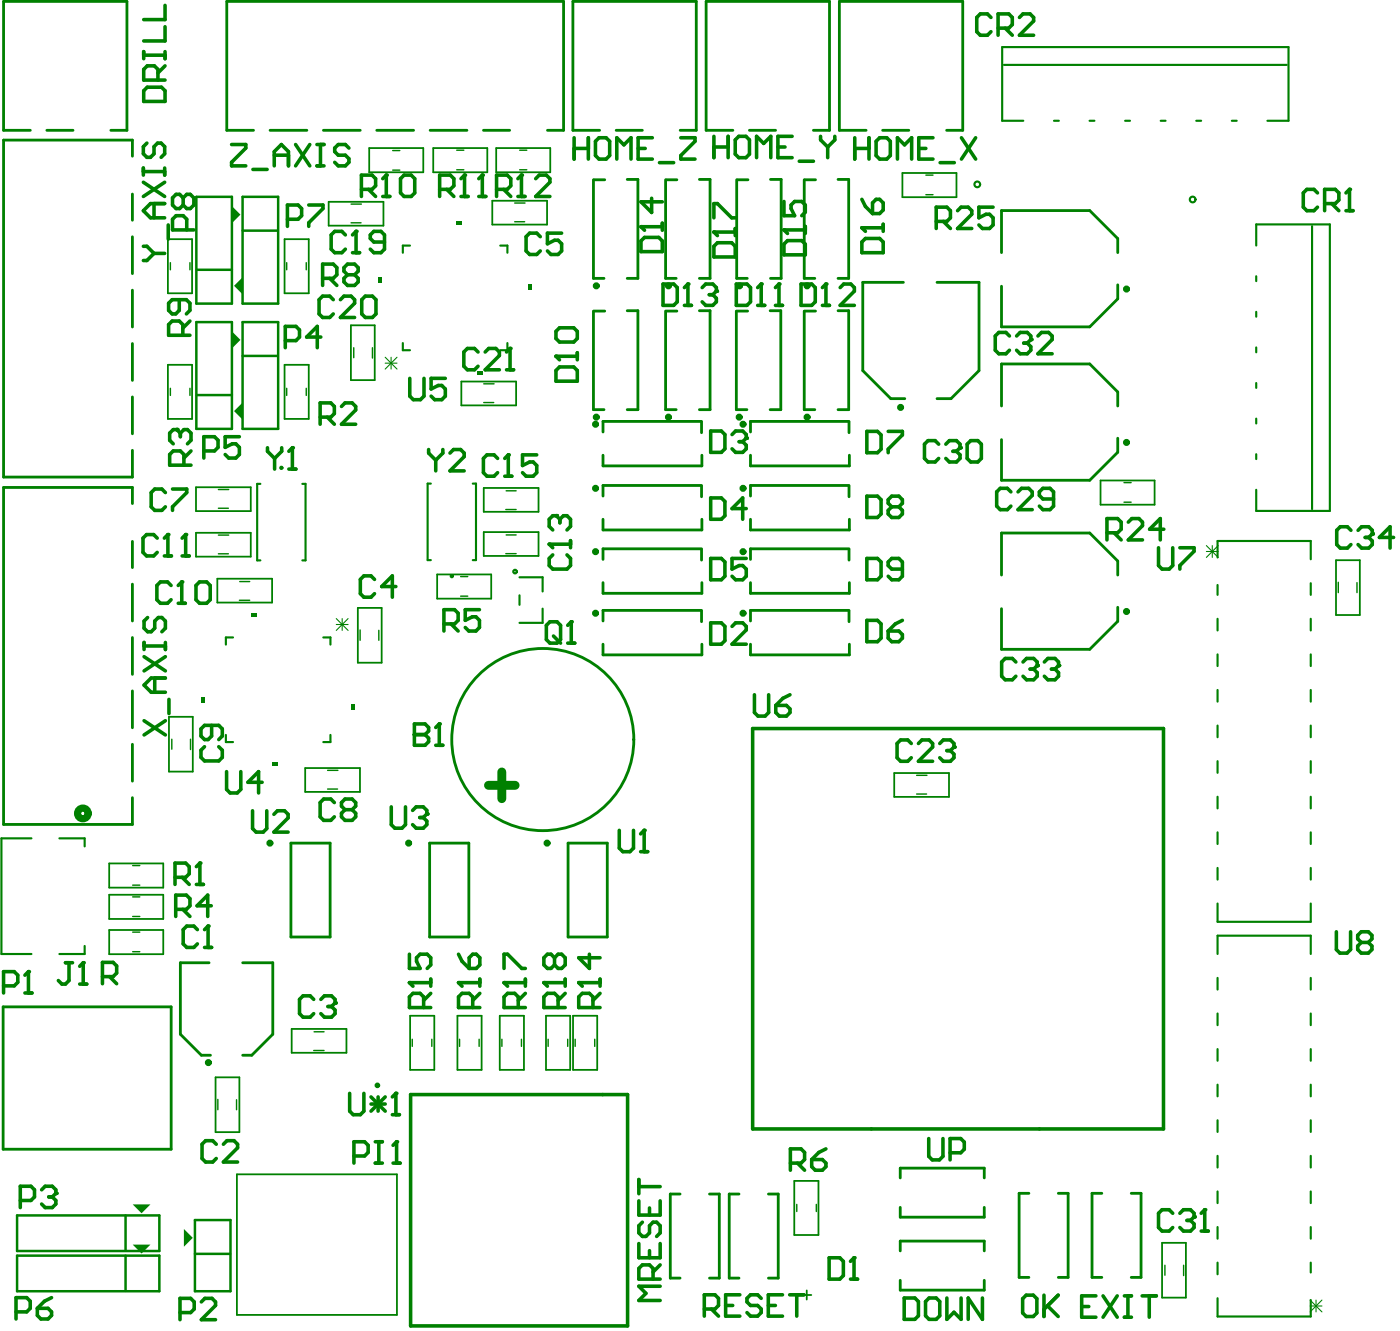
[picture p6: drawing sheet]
<svg xmlns="http://www.w3.org/2000/svg" width="332mm" height="316mm" viewBox="0 0 332 316" stroke-linecap="round" stroke-linejoin="round" font-family="sans-serif">
<g fill="#008000">
<path d="M89.9 65.9h.8v1.2h-.8z"/>
<path d="M108.2 52.5h1.3v.9h-1.3z"/>
<path d="M125.3 67.5h.9v1.3h-.9z"/>
<path d="M113.2 88h1.3v.8h-1.3z"/>
<path d="M55.6 67.8l2.1-2.1v4.2z"/>
<path d="M55 48.8l2.1 2.1-2.1 2.1z"/>
<path d="M55 78.5l2.1 2.1-2.1 2.1z"/>
<path d="M55.6 97.5l2.1-2.1v4.2z"/>
<path d="M83.3 167.1h.9v1.3h-.9z"/>
<path d="M64.6 180.9h1.2v.9h-1.2z"/>
<path d="M47.9 165.5h.8v1.2h-.8z"/>
<path d="M59.6 145.5h1.2v.8h-1.2z"/>
<path d="M43.7 291.5l2.1 2.1-2.1 2.2z"/>
<path d="M31.5 285.7h4.2l-2.1 2.1z"/>
<path d="M31.5 295.2h4.2l-2.1 2.2z"/>
</g>
<g fill="none" stroke="#008000" stroke-width=".67">
<path d="M7.2 30.9h-6.4v-30.6h29.3v30.6h-3.8M11.1 30.9h6.2M31.4 37.1v-3.9h-30.6v80h30.6v-6.4M60.2 30.9h-6.4v-30.6h80v30.6h-3.8M64.1 30.9h8.7M76.8 30.9h8.7M89.4 30.9h8.8M102.1 30.9h8.7M114.8 30.9h6.2M142.3 30.9h-6.3v-30.6h29.3v30.6h-3.8M146.3 30.9h6.2M174 30.9h-6.4v-30.6h29.3v30.6h-3.8"/>
<path d="M177.9 30.9h6.2M205.6 30.9h-6.4v-30.6h29.3v30.6h-3.8M209.5 30.9h6.2M31.4 46v6.2M31.4 56.2v8.7M140.9 42.6v23.4h2.5M141 42.6h2.5M148.9 42.6h2.5v23.4h-2.5M158 42.6v23.4h2.5M158.1 42.6h2.6M166 42.6h2.5v23.4h-2.5M174.9 42.6v23.4h2.5"/>
<path d="M175 42.6h2.5M182.9 42.6h2.5v23.4h-2.5M190.9 42.6v23.4h2.5M191 42.6h2.6M198.9 42.6h2.6v23.4h-2.6M237.7 59.9v-9.9h21l6.6 6.6v3.3M31.4 68.8v8.8M140.9 73.8v23.4h2.5M141 73.8h2.5M148.9 73.7h2.5v23.5h-2.5M158 73.8v23.4h2.5M158.1 73.8h2.6"/>
<path d="M166 73.7h2.5v23.5h-2.5M174.8 73.8v23.4h2.5M174.9 73.8h2.6M182.8 73.7h2.5v23.5h-2.5M190.9 73.8v23.4h2.5M191 73.8h2.6M198.9 73.7h2.6v23.5h-2.6M214.4 67h-9.6v20.9l6.6 6.7h3.4M222.4 67h10v20.9l-6.7 6.7h-3.3M265.3 67.6v3.3l-6.6 6.6h-21v-9.6M31.4 81.5v8.7M31.4 94.2v8.7"/>
<path d="M166.5 100h-23.4v2.5M201.5 100h-23.4v2.5M237.7 96.3v-10h21l6.6 6.7v3.3M31.4 119.5v-3.9h-30.6v80h30.6v-6.4M143.1 108v2.5h23.5v-2.5M166.5 115.2h-23.4v2.5M166.5 100.1v2.5M166.5 115.3v2.5M178.1 108v2.5h23.5v-2.5M201.5 115.2h-23.4v2.5M201.5 100.1v2.5M201.5 115.3v2.5"/>
<path d="M265.3 104v3.3l-6.6 6.6h-21v-9.6M31.4 128.4v6.2M31.4 138.6v8.7M143.1 138.2v2.5h23.5v-2.5M143.1 123.2v2.5h23.5v-2.5M166.5 130.2h-23.4v2.5M166.5 130.3v2.6M178.1 138.2v2.5h23.5v-2.5M178.1 123.2v2.5h23.5v-2.5M201.5 130.2h-23.4v2.5M201.5 130.3v2.6M237.7 136.4v-10h21l6.6 6.7v3.3"/>
<path d="M31.4 151.2v8.8M143.1 152.8v2.5h23.5v-2.5M166.5 144.8h-23.4v2.5M166.5 144.9v2.6M178.1 152.8v2.5h23.5v-2.5M201.5 144.8h-23.4v2.5M201.5 144.9v2.6M265.3 144.1v3.3l-6.6 6.6h-21v-9.6M31.4 163.9v8.7M31.4 176.6v8.7M69.1 200h9.3v22.3h-9.3zM102 200h9.3v22.3h-9.3z"/>
<path d="M134.8 200h9.3v22.3h-9.3zM.7 238.8h39.9v33.8h-39.9zM49.6 228.4h-6.8v16.9l5 5h2.2M57.6 228.4h7.2v16.9l-5 5h-2.2M213.7 279.4v-2.3h19.9v2.3M161.4 283.2h-2.3v20h2.3M168.4 283.2h2.3v20h-2.3M175.4 283.2h-2.3v20h2.3M182.4 283.2h2.3v20h-2.3M213.7 286.4v2.3h19.9v-2.3M213.7 296.7v-2.3h19.9v2.3M244.2 283.1h-2.3v19.9h2.3"/>
<path d="M251.2 283.1h2.3v19.9h-2.3M261.5 283.1h-2.3v19.9h2.3M268.5 283.1h2.3v19.9h-2.3M213.7 303.7v2.3h19.9v-2.3"/>
</g>
<g fill="none" stroke="#008000" stroke-width=".34">
<path d="M93.2 35.7h1.7M108.4 35.6h1.7M123.4 35.6h1.6M83.3 48.4h2.5M83.3 52.9h2.4M93.2 40.4h1.7M108.4 40.3h1.7M122.2 52.6h2.3M122.2 48.2h2.4M123.4 40.3h1.6M219.8 41.5h1.7M219.8 46.2h1.7"/>
<path d="M40.4 62.3v1.7M45.1 62.3v1.7M68.1 62.3v1.7M72.7 62.3v1.7M40.4 92.1v1.7M45.1 92.1v1.7M68.1 92.1v1.7M72.7 92.1v1.7M84 82.5v2.4M88.4 82.5v2.4M114.8 95.5h2.4M114.8 91.1h2.5"/>
<path d="M51.8 116.1h2.5M120.1 116.4h2.4M266.8 114.5h1.7M266.8 119.1h1.7M51.8 120.6h2.4M51.8 126.9h2.5M51.8 131.4h2.4M56.9 138h2.4M109.3 136.8h1.7M120.1 131.3h2.4M120.1 120.9h2.4M120.1 126.9h2.4"/>
<path d="M317.7 138.1v2.5M322.1 138.2v2.4M56.8 142.4h2.5M85.5 149.4v2.5M89.9 149.5v2.4M109.3 141.4h1.7M40.8 175.4v2.3M45.2 175.4v2.4M77.8 182.7h2.4M77.8 187.2h2.3M217.6 183.9h2.4M217.6 188.4h2.3"/>
<path d="M31.5 205.3h1.7M31.5 210h1.7M31.5 212.8h1.7M31.5 217.4h1.7M31.5 221.1h1.7M31.5 225.8h1.7M74.5 249.2h2.4M74.6 244.8h2.3M97.9 246.5v1.7M102.5 246.5v1.7M109.1 246.5v1.7M113.7 246.5v1.7"/>
<path d="M119.1 246.5v1.7M123.8 246.5v1.7M130.1 246.5v1.7M134.8 246.5v1.7M136.5 246.5v1.7M141.2 246.5v1.7M51.7 260.8v2.4M56.1 260.9v2.3M189.1 285.7v1.7M193.8 285.7v1.7M276.5 300.1v2.4M281 300.1v2.5"/>
</g>
<g fill="none" stroke="#008000" stroke-width=".42">
<path d="M87.6 35.1h12.9v5.8h-12.9zM102.8 35.1h12.9v5.8h-12.9zM117.8 35.1h12.8v5.8h-12.8zM39.9 56.7h5.7v12.9h-5.7zM67.5 56.7h5.8v12.9h-5.8zM78 47.9h13v5.6h-13zM116.9 47.6h13v5.7h-13zM214.2 41h12.8v5.8h-12.8zM83.3 77.2h5.6v13h-5.6zM39.9 86.5h5.7v12.9h-5.7zM67.5 86.5h5.8v12.9h-5.8zM109.5 90.5h13v5.7h-13z"/>
<path d="M46.5 115.6h13v5.6h-13zM114.8 115.8h13v5.6h-13zM261.2 114h12.9v5.7h-12.9zM46.5 126.4h13v5.6h-13zM51.6 137.3h13v5.6h-13zM103.8 136.3h12.8v5.7h-12.8zM114.8 126.2h13v5.7h-13zM317.1 132.9h5.7v13h-5.7zM84.9 144.2h5.7v13h-5.7zM40.1 170h5.7v13h-5.7zM72.4 182.2h13v5.7h-13zM212.3 183.4h13v5.6h-13z"/>
<path d="M25.9 204.8h12.9v5.8h-12.9zM25.9 212.3h12.9v5.7h-12.9zM25.9 220.6h12.9v5.8h-12.9zM51.2 255.6h5.6v13h-5.6zM69.2 244.1h13v5.6h-13zM97.3 241h5.8v12.8h-5.8zM108.6 241h5.7v12.8h-5.7zM118.6 241h5.8v12.8h-5.8zM129.6 241h5.7v12.8h-5.7zM136 241h5.8v12.8h-5.8zM56.2 278.6h38v33.3h-38zM188.5 280.1h5.8v12.9h-5.8z"/>
<path d="M275.8 294.8h5.7v13h-5.7zM190.4 307.2h2.2M191.5 306.1v2.2"/>
</g>
<g fill="none" stroke="#008000" stroke-width=".51">
<path d="M238.3 15.4h67.1M242.9 28.6h-5v-17.4h68v17.4h-5.1M250.2 28.6h1.1M258.6 28.6h1.2M267.1 28.6h1.1M275.5 28.6h1.2M284 28.6h1.1M292.4 28.6h1.2M97.3 58.3h-1.7v1.7M118.7 58.3h1.7v1.7M298.2 58.2v-5h17.5v68h-17.5v-5M311.4 53.7v67.1"/>
<path d="M298.2 65.5v1.2M298.2 74v1.1M95.6 81.4v1.7h1.7M120.4 81.4v1.7h-1.7M298.2 82.4v1.2M298.2 90.9v1.1M298.2 99.3v1.2M61.8 114.8h-.8v18.1h.8M71.8 114.8h.7v18.1h-.7M102.3 114.7h-.8v18.2h.8M112.2 114.7h.8v18.2h-.8M298.2 107.7v1.2"/>
<path d="M123.3 136.9h5.5v3.4M289 132.2v-3.9h22.1v4.4M289 138.8v2.3M311.1 138.3v2.8M55.3 151.2h-1.7v1.7M76.7 151.2h1.7v1.7M123.3 141.2v2.3M128.8 144.4v3.4h-5.5M289 146.8v2.8M289 155.2v2.8M311.1 146.8v2.8M311.1 155.2v2.8"/>
<path d="M53.6 174.3v1.7h1.7M78.4 174.3v1.7h-1.7M289 163.7v2.7M289 172.1v2.8M311.1 163.7v2.7M311.1 172.1v2.8M7.5 198.9h-7.2v27.4h7.2M14.1 198.9h6v1.9M289 180.6v2.7M289 189v2.8M289 197.4v2.8M311.1 180.6v2.7"/>
<path d="M311.1 189v2.8M311.1 197.4v2.8M289 214.3v4.4h22.1v-4.4M289 205.9v2.8M311.1 205.9v2.8M20.1 224.4v1.9h-6M289 226.3v-4.3h22.1v4.3M289 232v2.7M311.1 232v2.7M289 240.4v2.8M289 248.9v2.7M289 257.3v2.8"/>
<path d="M311.1 240.4v2.8M311.1 248.9v2.7M311.1 257.3v2.8M289 265.7v2.8M289 274.2v2.8M311.1 265.7v2.8M311.1 274.2v2.8M289 282.6v2.8M289 291.1v2.7M289 299.5v2.8M311.1 282.6v2.8M311.1 291.1v2.7"/>
<path d="M311.1 299.5v2.4M289 308v4.3h22.1v-3.9"/>
</g>
<g fill="none" stroke="#008000" stroke-width=".85">
<path d="M222.2 52.5h2.6l.8-.8v-1.7l-.8-.9h-2.6v5.1M223.9 52.5l1.7 1.7M227.3 50l.8-.9h1.7l.9 .9v.8l-3.4 3.4h3.4M235.7 49.1h-3.3v2.6l1.6-.9h.9l.8 .9v1.7l-.8 .8h-1.7l-.8-.8M262.8 126.4h2.5l.8-.9v-1.6l-.8-.9h-2.5v5.1M264.4 126.4l1.7 1.7M267.8 123.9l.9-.9h1.7l.8 .9v.8l-3.4 3.4h3.4M276.3 125.5h-3.4l2.5-2.5v5.1M178.7 172.8h97.5v95h-97.5zM179.1 164.8v4.2l.8 .9h1.7l.9-.9v-4.2M184.1 167.3h2.6l.8 .9v.8l-.8 .9h-1.7l-.9-.9zM187.5 164.8l-1.7 .9-1.7 1.6"/>
<path d="M83 259.4v4.2l.8 .8h1.7l.9-.8v-4.2M94 259.4v5M97.5 259.7h51.5v54.8h-51.5zM88.1 260.2l3.3 3.4M88.1 261.9h3.3M89.8 260.2v3.4M91.4 260.2l-3.3 3.4M93.1 264.4h1.7"/>
</g>
<g fill="none" stroke="#008000" stroke-width=".59">
<path d="M46.6 46.7h8.4v25.3h-8.4zM57.6 46.7h8.4v25.3h-8.4zM57.6 54.7h8.3M46.6 76.4h8.4v25.3h-8.4zM46.7 64h8.3M57.6 76.4h8.4v25.3h-8.4zM46.7 93.7h8.3M57.6 84.4h8.3M4.1 297.9h33.7v8.4h-33.7zM4.1 288.3h33.7v8.5h-33.7zM29.8 288.3v8.4M29.8 297.9v8.3"/>
<path d="M46.3 297.4h8.3M46.3 289.4h8.4v16.9h-8.4z"/>
</g>
<g fill="none" stroke="#008000" stroke-width=".25">
<path d="M91.4 84.7l2.8 2.9M91.4 86.1h2.8M92.8 84.7v2.9M94.2 84.7l-2.8 2.9M286.4 129.4l2.8 2.8M286.4 130.8h2.8M287.8 129.4v2.8M289.2 129.4l-2.8 2.8M79.8 146.7l2.8 2.9M79.8 148.1h2.8M81.2 146.7v2.9M82.6 146.7l-2.8 2.9"/>
<path d="M311 308.4l2.8 2.8M311 309.8h2.8M312.4 308.4v2.8M313.8 308.4l-2.8 2.8"/>
</g>
<path d="M115.9 186.3h6.4M119.1 183.1v6.4" fill="none" stroke="#008000" stroke-width="2.1"/>
<circle cx="94" cy="259.4" r=".42" fill="#008000"/>
<path d="M98.4 171.7v5.1h2.5l.8-.9v-.8l-.8-.8h-2.5M94 259.4l-.9 .8" fill="none" stroke="#008000" stroke-width=".85"/>
<circle cx="98.4" cy="174.3" r=".42" fill="#008000"/>
<path d="M98.4 171.7h2.5l.8 .9v.8l-.8 .9h-2.5M103.4 176.8h1.7M104.3 171.7v5.1" fill="none" stroke="#008000" stroke-width=".85"/>
<circle cx="104.3" cy="171.7" r=".42" fill="#008000"/>
<path d="M63.5 106.2v.9l1.7 1.6M65.2 108.7v2.6M66.9 106.2v.9l-1.7 1.6M68.6 111.3h1.6M69.4 106.2v5.1M101.7 106.6v.9l1.7 1.7M103.4 109.2v2.5M105.1 106.6v.9l-1.7 1.7M106.8 107.5l.8-.9h1.7l.9 .9v.8l-3.4 3.4h3.4M104.3 171.7l-.9 .9" fill="none" stroke="#008000" stroke-width=".85"/>
<circle cx="69.4" cy="106.2" r=".42" fill="#008000"/>
<g fill="none" stroke="#008000" stroke-width=".85">
<path d="M97.3 89.8v4.2l.8 .8h1.7l.8-.8v-4.2M105.7 89.8h-3.4v2.5l1.7-.9h.9l.8 .9v1.7l-.8 .8h-1.7l-.9-.8M69.4 106.2l-.8 .9M275 129.9v4.3l.8 .8h1.7l.9-.8v-4.3M280.1 129.9h3.3v.9l-3.3 3.4v.8M53.8 183v4.3l.8 .8h1.7l.9-.8v-4.3M62.2 185.6h-3.4l2.6-2.6v5.1M92.9 191.4v4.2l.8 .9h1.7l.9-.9v-4.2M97.9 192.2l.9-.8h1.7l.8 .8v.9M317.2 221v4.3l.9 .8h1.6l.9-.8v-4.3M323.1 223.6l-.8 .8v.9l.8 .8h1.7l.9-.8v-.9l-.9-.8M323.1 223.6l-.8-.9v-.8l.8-.9h1.7l.9 .9v.8l-.9 .9"/>
<path d="M323.1 223.6h1.7"/>
</g>
<circle cx="101.3" cy="193.1" r=".42" fill="#008000"/>
<path d="M59.9 192.3v4.2l.9 .9h1.7l.8-.9v-4.2M65 193.2l.9-.9h1.6l.9 .9v.8l-3.4 3.4h3.4M99.6 193.9h.9M100.5 193.9l.8 .9v.8l-.8 .9h-1.7l-.9-.9M101.3 193.1l-.8 .8M147 197v4.2l.8 .8h1.7l.9-.8v-4.2M152.9 197v5M152.1 202h1.6" fill="none" stroke="#008000" stroke-width=".85"/>
<circle cx="152.9" cy="197" r=".42" fill="#008000"/>
<g fill="none" stroke="#008000" stroke-width=".85">
<path d="M152.9 197l-.8 .8M24.3 231.7h2.5l.9-.9v-1.7l-.9-.8h-2.5v5.1M26 231.7l1.7 1.7M129.1 233.1h5.1M132.5 239v-2.5l-.9-.9h-1.7l-.8 .9v2.5h5.1M134.2 235.6l-1.7 1.7M134.2 232.3v1.6M151.6 279.8v3.4M220.5 270.1v4.2l.8 .8h1.7l.8-.8v-4.2M225.5 273.5h2.5l.9-.9v-1.7l-.9-.8h-2.5v5M151.6 284.9v3.3h5.1v-3.3M151.6 295v3.4h5.1v-3.4"/>
<path d="M151.6 281.5h5.1M152.5 289.9l-.9 .9v1.7l.9 .8h.8l.9-.8v-1.7l.8-.9h.9l.8 .9v1.7l-.8 .8M154.2 286.6v1.6M154.2 296.7v1.7M155 303.4v-2.5l-.8-.8h-1.7l-.9 .8v2.5h5.1M156.7 305.1h-5.1l1.7 1.7-1.7 1.7h5.1M156.7 300.1l-1.7 1.6M167.2 310.5h2.5l.9-.8v-1.7l-.9-.9h-2.5v5.1M168.9 310.5l1.7 1.7M172.2 309.7h1.7M175.6 307.1h-3.4v5.1h3.4M180.7 308l-.9-.9h-1.6l-.9 .9v.8l.9 .9h1.6l.9 .8v.9l-.9 .8h-1.6l-.9-.8"/>
<path d="M182.4 309.7h1.7M185.7 307.1h-3.3v5.1h3.3M187.4 307.1h3.4M189.1 307.1v5.1M214.6 307.9h2.6l.8 .9v3.3l-.8 .9h-2.6zM220.5 307.9h1.7l.9 .9v3.3l-.9 .9h-1.7l-.8-.9v-3.3zM224.8 307.9v5.1l1.6-1.7 1.7 1.7v-5.1M233.2 307.9v5.1l-3.4-5.1v5.1M243.6 307.2h1.7l.8 .9v3.4l-.8 .8h-1.7l-.9-.8v-3.4zM247.8 307.2v5.1M248.7 309.8l2.5 2.5M251.2 307.2l-3.4 3.4"/>
<path d="M256.8 309.9h1.6M260.1 307.4h-3.3v5.1h3.3M261.8 307.4l3.4 5.1M265.2 307.4l-3.4 5.1M266.9 307.4h1.7M266.9 312.5h1.7M267.7 307.4v5.1M271.1 307.4h3.4M272.8 307.4v5.1"/>
</g>
<circle cx="129.1" cy="233.1" r=".42" fill="#008000"/>
<path d="M119.6 233.1h5.1M123 239v-2.5l-.8-.9h-1.7l-.9 .9v2.5h5.1M124.7 235.6l-1.7 1.7M124.7 232.3v1.6M129.1 233.1l.8 .8M131.6 227.2l-.8-.8h-.9l-.8 .8v1.7l.8 .8h.9l.8-.8M131.6 227.2l.9-.8h.8l.9 .8v1.7l-.9 .8h-.8l-.9-.8M131.6 227.2v1.7" fill="none" stroke="#008000" stroke-width=".85"/>
<circle cx="119.6" cy="233.1" r=".42" fill="#008000"/>
<path d="M108.8 233.1h5.1M112.2 239v-2.5l-.8-.9h-1.7l-.9 .9v2.5h5.1M113.9 235.6l-1.7 1.7M113.9 232.3v1.6M119.6 233.1l.9 .8M119.6 229.7v-3.3h.9l3.4 3.3h.8" fill="none" stroke="#008000" stroke-width=".85"/>
<circle cx="108.8" cy="233.1" r=".42" fill="#008000"/>
<path d="M97.2 233.1h5M100.6 239v-2.5l-.9-.9h-1.7l-.8 .9v2.5h5M102.2 235.6l-1.6 1.7M102.2 232.3v1.6M108.8 233.1l.9 .8M108.8 226.4l.9 1.6 1.7 1.7M111.4 227.2l.8-.8h.9l.8 .8v1.7l-.8 .8h-1.7z" fill="none" stroke="#008000" stroke-width=".85"/>
<circle cx="97.2" cy="233.1" r=".42" fill="#008000"/>
<path d="M97.2 233.1l.8 .8M97.2 226.4v3.3h2.5l-.8-1.7v-.8l.8-.8h1.7l.8 .8v1.7l-.8 .8M137.4 233.1h5M140.7 239v-2.5l-.8-.9h-1.7l-.8 .9v2.5h5M142.4 235.6l-1.7 1.7M142.4 232.3v1.6" fill="none" stroke="#008000" stroke-width=".85"/>
<circle cx="137.4" cy="233.1" r=".42" fill="#008000"/>
<path d="M117.9 44.9h2.5l.8-.8v-1.7l-.8-.9h-2.5v5.1M119.6 44.9l1.6 1.7M122.9 46.6h1.7M123.8 41.5v5.1M137.4 233.1l.8 .8M139.9 226.4v3.3l-2.5-2.5h5" fill="none" stroke="#008000" stroke-width=".85"/>
<circle cx="123.8" cy="41.5" r=".42" fill="#008000"/>
<path d="M104.4 44.9h2.5l.8-.8v-1.7l-.8-.9h-2.5v5.1M106 44.9l1.7 1.7M109.4 46.6h1.7M110.3 41.5v5.1M123.8 41.5l-.9 .9M127.2 42.4l.8-.9h1.7l.8 .9v.8l-3.3 3.4h3.3" fill="none" stroke="#008000" stroke-width=".85"/>
<circle cx="110.3" cy="41.5" r=".42" fill="#008000"/>
<path d="M110.3 41.5l-.9 .9M113.6 46.6h1.7M114.5 41.5v5.1" fill="none" stroke="#008000" stroke-width=".85"/>
<circle cx="114.5" cy="41.5" r=".42" fill="#008000"/>
<path d="M85.8 44.9h2.5l.9-.8v-1.7l-.9-.9h-2.5v5.1M87.5 44.9l1.7 1.7M90.8 46.6h1.7M91.7 41.5v5.1M114.5 41.5l-.9 .9" fill="none" stroke="#008000" stroke-width=".85"/>
<circle cx="91.7" cy="41.5" r=".42" fill="#008000"/>
<g fill="none" stroke="#008000" stroke-width=".85">
<path d="M91.7 41.5l-.9 .9M95.1 42.4l.8-.9h1.7l.8 .9v3.4l-.8 .8h-1.7l-.8-.8zM42.6 71.1v2.5l-.9 .9h-.8l-.9-.9v-1.7l.9-.8h3.3l.9 .8v1.7l-.9 .9M43.4 79.5v-2.5l-.8-.8h-1.7l-.9 .8v2.5h5.1M45.1 76.2l-1.7 1.6M76.6 66h2.5l.9-.8v-1.7l-.9-.9h-2.5v5.1M78.3 66l1.7 1.7M82.5 65.2l-.9-.9v-.8l.9-.9h1.7l.8 .9v.8l-.8 .9M82.5 65.2l-.9 .8v.9l.9 .8h1.7l.8-.8v-.9l-.8-.8M82.5 65.2h1.7M42 101.9h-.9l-.8 .9v1.6l.8 .9M43.7 110.3v-2.5l-.9-.8h-1.7l-.8 .8v2.5h5"/>
<path d="M45.3 107l-1.6 1.7M105.4 148h2.5l.8-.8v-1.7l-.8-.9h-2.5v5.1M107.1 148l1.6 1.7M113.8 144.6h-3.4v2.6l1.7-.9h.9l.8 .9v1.6l-.8 .9h-1.7l-.9-.9M41.7 215.7h2.5l.9-.8v-1.7l-.9-.9h-2.5v5.1M43.4 215.7l1.7 1.7M50.2 214.9h-3.4l2.5-2.6v5.1M187.6 275.9h2.5l.9-.8v-1.7l-.9-.9h-2.5v5.1M189.3 275.9l1.7 1.7M192.7 275.1h2.5l.8 .8v.9l-.8 .8h-1.7l-.8-.8zM196 272.5l-1.6 .9-1.7 1.7"/>
</g>
<circle cx="42" cy="101.9" r=".42" fill="#008000"/>
<path d="M76 99h2.5l.9-.9v-1.7l-.9-.8h-2.5v5M77.7 99l1.7 1.6M81.1 96.4l.8-.8h1.7l.8 .8v.9l-3.3 3.3h3.3M42 101.9l.8 .9M42.8 102.8v.8M42.8 102.8l.9-.9h.8l.8 .9v1.6l-.8 .9M41.5 208.1h2.6l.8-.8v-1.7l-.8-.9h-2.6v5.1M43.2 208.1l1.7 1.7M46.6 209.8h1.7M47.4 204.7v5.1" fill="none" stroke="#008000" stroke-width=".85"/>
<circle cx="47.4" cy="204.7" r=".42" fill="#008000"/>
<path d="M130.5 147.5h1.7l.9 .8v3.4l-.9 .9h-1.7l-.8-.9v-3.4zM131.4 150.9l1.7 1.7M134.8 152.6h1.6M135.6 147.5v5.1M47.4 204.7l-.8 .9" fill="none" stroke="#008000" stroke-width=".85"/>
<circle cx="135.6" cy="147.5" r=".42" fill="#008000"/>
<path d="M135.6 147.5l-.8 .8M84 274.2h2.5l.9-.8v-1.7l-.9-.9h-2.5v5.1M89.1 270.8h1.7M89.1 275.9h1.7M89.9 270.8v5.1M93.3 275.9h1.7M94.1 270.8v5.1" fill="none" stroke="#008000" stroke-width=".85"/>
<circle cx="94.1" cy="270.8" r=".42" fill="#008000"/>
<g fill="none" stroke="#008000" stroke-width=".85">
<path d="M34.1 12.2v1.7M34.1 13.1h5.1M37.5 19v-2.5l-.9-.9h-1.6l-.9 .9v2.5h5.1M39.2 1.3v3.3h-5.1M39.2 6.3v3.4h-5.1M39.2 12.2v1.7M39.2 15.6l-1.7 1.7M34 39.9v1.6M34.1 21.5l.9-.8h3.3l.9 .8v2.6h-5.1zM34.9 33.9l-.9 .9v1.7l.9 .8h.8l.9-.8v-1.7l.8-.9h.8l.9 .9v1.7l-.9 .8M39.1 39.9v1.6M55 34.3h3.3v.8l-3.3 3.4v.8h3.3"/>
<path d="M65.1 39.3v-3.3l1.7-1.7 1.7 1.7v3.3M65.1 36.8h3.4M70.2 34.3l3.3 5M73.5 34.3l-3.3 5M75.2 34.3h1.7M75.2 39.3h1.7M76.1 34.3v5M82.8 35.1l-.8-.8h-1.7l-.9 .8v.9l.9 .8h1.7l.8 .9v.8l-.8 .8h-1.7l-.9-.8M136.3 32.7v5M136.3 35.2h3.4M139.7 32.7v5M142.2 32.7h1.7l.8 .8v3.4l-.8 .8h-1.7l-.9-.8v-3.4z"/>
<path d="M146.4 37.7v-5l1.7 1.7 1.7-1.7v5M151.5 35.2h1.7M154.8 32.7h-3.3v5h3.3M156.5 38.6h3.4M161.6 32.7h3.4v.8l-3.4 3.4v.8h3.4M169.5 32.3v5.1M169.5 34.9h3.3M172.8 32.3v5.1M175.4 32.3h1.7l.8 .9v3.4l-.8 .8h-1.7l-.9-.8v-3.4zM179.6 37.4v-5.1l1.7 1.7 1.7-1.7v5.1M184.7 34.9h1.6M188 32.3h-3.3v5.1h3.3"/>
<path d="M189.7 38.2h3.4M194.8 32.3v.9l1.7 1.7M196.5 34.9v2.5M198.2 32.3v.9l-1.7 1.7M202.9 35.2h3.4M202.9 32.7v5M206.3 32.7v5M208.8 32.7h1.7l.8 .8v3.4l-.8 .8h-1.7l-.8-.8v-3.4zM213 37.7v-5l1.7 1.7 1.7-1.7v5M218.1 35.2h1.7M221.5 32.7h-3.4v5h3.4M223.2 38.6h3.3"/>
<path d="M228.2 32.7l3.4 5M231.6 32.7l-3.4 5M34 58.4h.9l1.7 1.7M34 43.2l5.1 3.4M34 40.7h5.1M36.6 48.3v3.4M39.1 48.3h-3.4l-1.7 1.7 1.7 1.7h3.4M39.1 43.2l-5.1 3.4M39.9 53.4v3.3M43.5 46.9l-.9-.8h-.8l-.8 .8v1.7l.8 .9h.8l.9-.9M43.5 46.9l.8-.8h.9l.8 .8v1.7l-.8 .9h-.9l-.8-.9M43.5 46.9v1.7"/>
<path d="M44.3 54.5v-2.5l-.8-.8h-1.7l-.8 .8v2.5h5M60 40.2h3.4M68.2 52h2.6l.8-.8v-1.7l-.8-.9h-2.6v5.1M73.3 48.6h3.4v.9l-3.4 3.4v.8M36.6 60.1l-1.7 1.7h-.9M36.6 60.1h2.5M76.2 80h-3.4l2.5-2.6v5.1M67.7 80.8h2.5l.9-.8v-1.7l-.9-.9h-2.5v5.1M48.4 107h2.5l.9-.9v-1.7l-.9-.8h-2.5v5.1M56.8 103.6h-3.4v2.5l1.7-.8h.9l.8 .8v1.7l-.8 .9h-1.7l-.9-.9M34.2 155.8l5.1 3.3M34.2 152.4v1.7"/>
<path d="M34.2 153.2h5.1M35 146.5l-.8 .8v1.7l.8 .9h.9l.8-.9v-1.7l.9-.8h.8l.9 .8v1.7l-.9 .9M39.3 155.8l-5.1 3.3M39.3 152.4v1.7M34.2 171l5.1 3.3M36.7 160.8v3.4M39.3 171l-5.1 3.3M39.3 160.8h-3.4l-1.7 1.7 1.7 1.7h3.4M40.1 165.9v3.4M94.1 270.8l-.8 .9M4.8 284.8h2.5l.9-.9v-1.7l-.9-.8h-2.5v5.1M9.9 282.2l.8-.8h1.7l.9 .8v.9"/>
<path d="M3.8 311.2h2.5l.9-.8v-1.7l-.9-.9h-2.5v5.1M8.9 310.4h2.5l.8 .8v.8l-.8 .9h-1.7l-.8-.9zM12.2 307.8l-1.6 .9-1.7 1.7"/>
</g>
<circle cx="13.3" cy="283.1" r=".42" fill="#008000"/>
<path d="M.8 233.9h2.6l.8-.9v-1.7l-.8-.8h-2.6v5.1M5.9 235.6h1.7M6.8 230.5v5.1M11.6 283.9h.8M12.4 283.9l.9 .9v.8l-.9 .9h-1.7l-.8-.9M13.3 283.1l-.9 .8M42.7 311.4h2.6l.8-.9v-1.7l-.8-.8h-2.6v5.1M47.8 308.8l.8-.8h1.7l.9 .8v.9l-3.4 3.4h3.4" fill="none" stroke="#008000" stroke-width=".85"/>
<circle cx="6.8" cy="230.5" r=".42" fill="#008000"/>
<path d="M6.8 230.5l-.9 .8M15.5 228.4h1.7M16.4 228.4v4.2l-.9 .8h-.8l-.9-.8M18.9 233.4h1.7M19.8 228.4v5" fill="none" stroke="#008000" stroke-width=".85"/>
<circle cx="19.8" cy="228.4" r=".42" fill="#008000"/>
<path d="M169.5 58.4l.8-.8h3.4l.8 .8v2.6h-5zM169.5 55.1h5M174.5 54.2v1.7M19.8 228.4l-.9 .8" fill="none" stroke="#008000" stroke-width=".85"/>
<circle cx="169.5" cy="55.1" r=".42" fill="#008000"/>
<path d="M169.5 55.1l.8 .8M169.5 51.7v-3.4h.8l3.4 3.4h.8M204.6 57.4l.8-.8h3.4l.8 .8v2.5h-5zM204.6 54h5M209.6 53.2v1.7" fill="none" stroke="#008000" stroke-width=".85"/>
<circle cx="204.6" cy="54" r=".42" fill="#008000"/>
<path d="M186.1 57.9l.8-.8h3.4l.9 .8v2.6h-5.1zM186.1 54.5h5.1M191.2 53.7v1.7M204.6 54l.8 .9M204.6 47.3l.8 1.7 1.7 1.7M207.1 48.1l.9-.8h.8l.8 .8v1.7l-.8 .9h-1.7z" fill="none" stroke="#008000" stroke-width=".85"/>
<circle cx="186.1" cy="54.5" r=".42" fill="#008000"/>
<path d="M152.1 57.2l.9-.9h3.4l.8 .9v2.5h-5.1zM152.1 53.8h5.1M157.2 52.9v1.7M186.1 54.5l.8 .9M186.1 47.8v3.4h2.5l-.8-1.7v-.9l.8-.8h1.7l.9 .8v1.7l-.9 .9" fill="none" stroke="#008000" stroke-width=".85"/>
<circle cx="152.1" cy="53.8" r=".42" fill="#008000"/>
<path d="M152.1 53.8l.9 .8M154.7 47v3.4l-2.6-2.5h5.1M157.4 67.4h2.5l.9 .8v3.4l-.9 .8h-2.5zM162.4 72.4h1.7M163.3 67.4v5" fill="none" stroke="#008000" stroke-width=".85"/>
<circle cx="163.3" cy="67.4" r=".42" fill="#008000"/>
<path d="M163.3 67.4l-.9 .8M166.7 68.2l.8-.8h1.7l.8 .8v.9" fill="none" stroke="#008000" stroke-width=".85"/>
<circle cx="170" cy="69.1" r=".42" fill="#008000"/>
<path d="M168.4 69.9h.8M169.2 69.9l.8 .9v.8l-.8 .8h-1.7l-.8-.8M170 69.1l-.8 .8M190.1 67.4h2.6l.8 .8v3.4l-.8 .8h-2.6zM195.2 72.4h1.7M196.1 67.4v5" fill="none" stroke="#008000" stroke-width=".85"/>
<circle cx="196.1" cy="67.4" r=".42" fill="#008000"/>
<path d="M174.8 67.4h2.5l.9 .8v3.4l-.9 .8h-2.5zM179.8 72.4h1.7M180.7 67.4v5M196.1 67.4l-.9 .8M199.4 68.2l.9-.8h1.7l.8 .8v.9l-3.4 3.3h3.4" fill="none" stroke="#008000" stroke-width=".85"/>
<circle cx="180.7" cy="67.4" r=".42" fill="#008000"/>
<path d="M180.7 67.4l-.9 .8M184.1 72.4h1.6M184.9 67.4v5" fill="none" stroke="#008000" stroke-width=".85"/>
<circle cx="184.9" cy="67.4" r=".42" fill="#008000"/>
<path d="M184.9 67.4l-.8 .8M132 87.9l.8-.9h3.4l.8 .9v2.5h-5zM132 84.5h5M137 83.7v1.7" fill="none" stroke="#008000" stroke-width=".85"/>
<circle cx="132" cy="84.5" r=".42" fill="#008000"/>
<g fill="none" stroke="#008000" stroke-width=".85">
<path d="M132 78.6l.8-.8h3.4l.8 .8v1.7l-.8 .8h-3.4l-.8-.8zM132 84.5l.8 .9M168.7 102.2h2.5l.9 .9v3.4l-.9 .8h-2.5zM168.7 118.1h2.5l.9 .9v3.3l-.9 .9h-2.5zM173.8 103.1l.8-.9h1.7l.8 .9v.8M205.8 102.3h2.5l.8 .9v3.3l-.8 .9h-2.5zM205.8 117.7h2.5l.8 .8v3.4l-.8 .9h-2.5zM210.8 102.3h3.4v.9l-3.4 3.3v.9M168.7 132.5h2.5l.9 .8v3.4l-.9 .8h-2.5zM177.1 132.5h-3.3v2.5l1.6-.8h.9l.8 .8v1.7l-.8 .8h-1.7l-.8-.8M177.1 120.6h-3.3l2.5-2.5v5.1M205.8 132.5h2.5l.8 .8v3.4l-.8 .8h-2.5z"/>
<path d="M211.7 120.2l-.9-.8v-.9l.9-.8h1.7l.8 .8v.9l-.8 .8M211.7 120.2l-.9 .9v.8l.9 .9h1.7l.8-.9v-.8l-.8-.9M211.7 120.2h1.7M214.2 135h-2.5l-.9-.8v-.9l.9-.8h1.7l.8 .8v3.4l-.8 .8h-1.7l-.9-.8M205.8 147.2h2.5l.8 .8v3.4l-.8 .8h-2.5zM210.8 149.7h2.6l.8 .8v.9l-.8 .8h-1.7l-.9-.8zM214.2 147.2l-1.7 .8-1.7 1.7"/>
</g>
<circle cx="177.1" cy="103.9" r=".42" fill="#008000"/>
<path d="M175.4 104.8h.9M176.3 104.8l.8 .8v.9l-.8 .8h-1.7l-.8-.8M177.1 103.9l-.8 .9M168.7 147.8h2.5l.9 .8v3.4l-.9 .8h-2.5zM173.8 148.6l.8-.8h1.7l.8 .8v.8l-3.3 3.4h3.3M196.8 298.4h2.5l.9 .8v3.4l-.9 .8h-2.5zM202.7 298.4v5M201.9 303.4h1.7" fill="none" stroke="#008000" stroke-width=".85"/>
<circle cx="202.7" cy="298.4" r=".42" fill="#008000"/>
<path d="M235.2 4.1l-.8-.8h-1.7l-.9 .8v3.4l.9 .9h1.7l.8-.9M236.9 6.7h2.5l.9-.9v-1.7l-.9-.8h-2.5v5.1M238.6 6.7l1.7 1.7M242 4.1l.8-.8h1.7l.9 .8v.9l-3.4 3.4h3.4M312.7 45.8l-.8-.9h-1.7l-.8 .9v3.3l.8 .9h1.7l.8-.9M314.4 48.3h2.6l.8-.8v-1.7l-.8-.9h-2.6v5.1M316.1 48.3l1.7 1.7M319.5 50h1.7M320.3 44.9v5.1M202.7 298.4l-.8 .8" fill="none" stroke="#008000" stroke-width=".85"/>
<circle cx="320.3" cy="44.9" r=".42" fill="#008000"/>
<path d="M320.3 44.9l-.8 .9M320.7 125.8l-.9-.8h-1.7l-.8 .8v3.4l.8 .8h1.7l.9-.8M322.4 125.8l.8-.8h1.7l.8 .8v.8" fill="none" stroke="#008000" stroke-width=".85"/>
<circle cx="325.7" cy="126.6" r=".42" fill="#008000"/>
<path d="M324 127.5h.9M324.9 127.5l.8 .8v.9l-.8 .8h-1.7l-.8-.8M325.7 126.6l-.8 .9M330.8 127.5h-3.4l2.6-2.5v5M241.1 157l-.8-.8h-1.7l-.8 .8v3.4l.8 .9h1.7l.8-.9M242.8 157l.9-.8h1.7l.8 .8v.9" fill="none" stroke="#008000" stroke-width=".85"/>
<circle cx="246.2" cy="157.9" r=".42" fill="#008000"/>
<path d="M244.5 158.7h.9M245.4 158.7l.8 .9v.8l-.8 .9h-1.7l-.9-.9M246.2 157.9l-.8 .8M247.9 157l.8-.8h1.7l.9 .8v.9" fill="none" stroke="#008000" stroke-width=".85"/>
<circle cx="251.3" cy="157.9" r=".42" fill="#008000"/>
<path d="M239.6 79.7l-.8-.8h-1.7l-.9 .8v3.4l.9 .8h1.7l.8-.8M241.3 79.7l.9-.8h1.6l.9 .8v.8M249.6 158.7h.8M250.4 158.7l.9 .9v.8l-.9 .9h-1.7l-.8-.9M251.3 157.9l-.9 .8" fill="none" stroke="#008000" stroke-width=".85"/>
<circle cx="244.7" cy="80.5" r=".42" fill="#008000"/>
<path d="M246.4 79.7l.8-.8h1.7l.8 .8v.8l-3.3 3.4h3.3M243 81.4h.8M243.8 81.4l.9 .8v.9l-.9 .8h-1.6l-.9-.8M244.7 80.5l-.9 .9M278.4 287.8l-.9-.8h-1.7l-.8 .8v3.4l.8 .8h1.7l.9-.8M280.1 287.8l.8-.8h1.7l.8 .8v.9" fill="none" stroke="#008000" stroke-width=".85"/>
<circle cx="283.4" cy="288.7" r=".42" fill="#008000"/>
<path d="M281.7 289.5h.9M282.6 289.5l.8 .8v.9l-.8 .8h-1.7l-.8-.8M283.4 288.7l-.8 .8M285.1 292h1.7M286 287v5" fill="none" stroke="#008000" stroke-width=".85"/>
<circle cx="286" cy="287" r=".42" fill="#008000"/>
<path d="M222.8 105.4l-.8-.9h-1.7l-.9 .9v3.3l.9 .9h1.7l.8-.9M224.5 105.4l.8-.9h1.7l.9 .9v.8M286 287l-.9 .8" fill="none" stroke="#008000" stroke-width=".85"/>
<circle cx="227.9" cy="106.2" r=".42" fill="#008000"/>
<path d="M226.2 107.1h.8M227 107.1l.9 .8v.8l-.9 .9h-1.7l-.8-.9M227.9 106.2l-.9 .9M230.4 104.5h1.7l.8 .9v3.3l-.8 .9h-1.7l-.8-.9v-3.3zM240 116.7l-.9-.9h-1.7l-.8 .9v3.4l.8 .8h1.7l.9-.8M241.6 116.7l.9-.9h1.7l.8 .9v.8l-3.4 3.4h3.4M250.1 118.4h-2.5l-.9-.9v-.8l.9-.9h1.6l.9 .9v3.4l-.9 .8h-1.6l-.9-.8M216.3 176.4l-.8-.9h-1.7l-.9 .9v3.3l.9 .9h1.7l.8-.9M218 176.4l.8-.9h1.7l.9 .9v.8l-3.4 3.4h3.4M223.1 176.4l.8-.9h1.7l.8 .9v.8" fill="none" stroke="#008000" stroke-width=".85"/>
<circle cx="226.4" cy="177.2" r=".42" fill="#008000"/>
<path d="M113.5 83.5l-.9-.8h-1.7l-.8 .8v3.4l.8 .8h1.7l.9-.8M115.2 83.5l.8-.8h1.7l.8 .8v.8l-3.3 3.4h3.3M120.2 87.7h1.7M121.1 82.7v5M224.8 178.1h.8M225.6 178.1l.8 .8v.8l-.8 .9h-1.7l-.8-.9M226.4 177.2l-.8 .9" fill="none" stroke="#008000" stroke-width=".85"/>
<circle cx="121.1" cy="82.7" r=".42" fill="#008000"/>
<path d="M82 55.7l-.9-.8h-1.6l-.9 .8v3.4l.9 .8h1.6l.9-.8M83.7 59.9h1.7M84.5 54.9v5M79.1 71.1l-.8-.9h-1.7l-.9 .9v3.4l.9 .8h1.7l.8-.8M80.8 71.1l.8-.9h1.7l.9 .9v.8l-3.4 3.4h3.4M86.7 70.2h1.7l.8 .9v3.4l-.8 .8h-1.7l-.8-.8v-3.4zM121.1 82.7l-.9 .8" fill="none" stroke="#008000" stroke-width=".85"/>
<circle cx="84.5" cy="54.9" r=".42" fill="#008000"/>
<path d="M84.5 54.9l-.8 .8M91.3 57.4h-2.6l-.8-.8v-.9l.8-.8h1.7l.9 .8v3.4l-.9 .8h-1.7l-.8-.8M118.1 108.7l-.8-.8h-1.7l-.9 .8v3.4l.9 .9h1.7l.8-.9M119.8 113h1.7M120.7 107.9v5.1" fill="none" stroke="#008000" stroke-width=".85"/>
<circle cx="120.7" cy="107.9" r=".42" fill="#008000"/>
<path d="M120.7 107.9l-.9 .8M127.4 107.9h-3.4v2.5l1.7-.8h.9l.8 .8v1.7l-.8 .9h-1.7l-.9-.9M130.4 129.1h5M131.2 131.6l-.8 .9v1.7l.8 .8h3.4l.8-.8v-1.7l-.8-.9M135.4 128.2v1.7" fill="none" stroke="#008000" stroke-width=".85"/>
<circle cx="130.4" cy="129.1" r=".42" fill="#008000"/>
<path d="M130.4 129.1l.8 .8M132.1 122.3h-.9l-.8 .9v1.7l.8 .8" fill="none" stroke="#008000" stroke-width=".85"/>
<circle cx="132.1" cy="122.3" r=".42" fill="#008000"/>
<path d="M37.3 127.7l-.8-.9h-1.7l-.9 .9v3.3l.9 .9h1.7l.8-.9M39 131.9h1.7M39.9 126.8v5.1M132.1 122.3l.8 .9M132.9 123.2v.8M132.9 123.2l.8-.9h.9l.8 .9v1.7l-.8 .8" fill="none" stroke="#008000" stroke-width=".85"/>
<circle cx="39.9" cy="126.8" r=".42" fill="#008000"/>
<path d="M39.9 126.8l-.9 .9M43.2 131.9h1.7M44.1 126.8v5.1" fill="none" stroke="#008000" stroke-width=".85"/>
<circle cx="44.1" cy="126.8" r=".42" fill="#008000"/>
<path d="M40.6 138.9l-.8-.9h-1.7l-.9 .9v3.4l.9 .8h1.7l.8-.8M43.1 138v5.1M44.1 126.8l-.9 .9M42.3 143.1h1.7" fill="none" stroke="#008000" stroke-width=".85"/>
<circle cx="43.1" cy="138" r=".42" fill="#008000"/>
<g fill="none" stroke="#008000" stroke-width=".85">
<path d="M128.3 56.1l-.9-.8h-1.7l-.8 .8v3.4l.8 .9h1.7l.9-.9M133.3 55.3h-3.4v2.5l1.7-.8h.9l.8 .8v1.7l-.8 .9h-1.7l-.9-.9M39.3 116.9l-.9-.9h-1.7l-.8 .9v3.3l.8 .9h1.7l.9-.9M40.9 116h3.4v.9l-3.4 3.3v.9M43.1 138l-.8 .9M46.5 138.9l.9-.9h1.7l.8 .9v3.4l-.8 .8h-1.7l-.9-.8zM88.9 137.5l-.8-.9h-1.7l-.9 .9v3.3l.9 .9h1.7l.8-.9M94 139.1h-3.4l2.5-2.5v5.1M48.5 177.1l-.8 .9v1.7l.8 .8h3.4l.9-.8v-1.7l-.9-.9M50.2 172.1v2.5l-.8 .8h-.9l-.8-.8v-1.7l.8-.8h3.4l.9 .8v1.7l-.9 .8M79.4 190.4l-.9-.9h-1.7l-.8 .9v3.4l.8 .8h1.7l.9-.8M81.9 192.1l-.8-.9v-.8l.8-.9h1.7l.8 .9v.8l-.8 .9"/>
<path d="M81.9 192.1l-.8 .8v.9l.8 .8h1.7l.8-.8v-.9l-.8-.8M81.9 192.1h1.7M74.5 237.1l-.9-.9h-1.7l-.8 .9v3.3l.8 .9h1.7l.9-.9M76.2 237.1l.8-.9h1.7l.8 .9v.8"/>
</g>
<circle cx="79.5" cy="237.9" r=".42" fill="#008000"/>
<path d="M49.4 219.7v5M46.9 220.5l-.9-.8h-1.7l-.8 .8v3.4l.8 .8h1.7l.9-.8M48.5 224.7h1.7M77.8 238.8h.9M78.7 238.8l.8 .8v.8l-.8 .9h-1.7l-.8-.9M79.5 237.9l-.8 .9M51.3 271.4l-.8-.8h-1.7l-.8 .8v3.4l.8 .9h1.7l.8-.9M53 271.4l.9-.8h1.7l.8 .8v.9l-3.4 3.4h3.4" fill="none" stroke="#008000" stroke-width=".85"/>
<circle cx="49.4" cy="219.7" r=".42" fill="#008000"/>
<path d="M49.4 219.7l-.9 .8" fill="none" stroke="#008000" stroke-width=".85"/>
<g fill="none" stroke="#008000" stroke-width=".83">
<circle cx="141.5" cy="67.8" r=".42"/>
<circle cx="158.7" cy="67.8" r=".42"/>
<circle cx="175.5" cy="67.8" r=".42"/>
<circle cx="191.6" cy="67.8" r=".42"/>
<circle cx="267.4" cy="68.6" r=".42"/>
<circle cx="141.5" cy="99" r=".42"/>
<circle cx="158.7" cy="99" r=".42"/>
<circle cx="175.5" cy="99" r=".42"/>
<circle cx="191.6" cy="99" r=".42"/>
<circle cx="213.8" cy="96.6" r=".42"/>
<circle cx="141.4" cy="100.6" r=".42"/>
<circle cx="141.4" cy="115.8" r=".42"/>
<circle cx="176.4" cy="100.6" r=".42"/>
<circle cx="176.4" cy="115.8" r=".42"/>
<circle cx="267.4" cy="105" r=".42"/>
<circle cx="141.4" cy="130.9" r=".42"/>
<circle cx="176.4" cy="130.9" r=".42"/>
<circle cx="141.4" cy="145.5" r=".42"/>
<circle cx="176.4" cy="145.5" r=".42"/>
<circle cx="267.4" cy="145.1" r=".42"/>
<circle cx="64.1" cy="200" r=".42"/>
<circle cx="97" cy="200" r=".42"/>
<circle cx="129.9" cy="200" r=".42"/>
<circle cx="49.5" cy="252.1" r=".42"/>
</g>
<g fill="none" stroke="#008000" stroke-width=".51">
<circle cx="232" cy="43.7" r=".68"/>
<circle cx="283.1" cy="47.3" r=".68"/>
<circle cx="66.8" cy="111" r=".25"/>
<circle cx="107.2" cy="136.7" r=".25"/>
<circle cx="122.3" cy="135.6" r=".42"/>
</g>
<circle cx="128.8" cy="175.4" r="21.6" fill="none" stroke="#008000" stroke-width=".68"/>
<circle cx="19.7" cy="193" r="1.27" fill="none" stroke="#008000" stroke-width="1.7"/>
<circle cx="89.6" cy="257.5" r=".33" fill="none" stroke="#008000" stroke-width=".67"/>
</svg>
